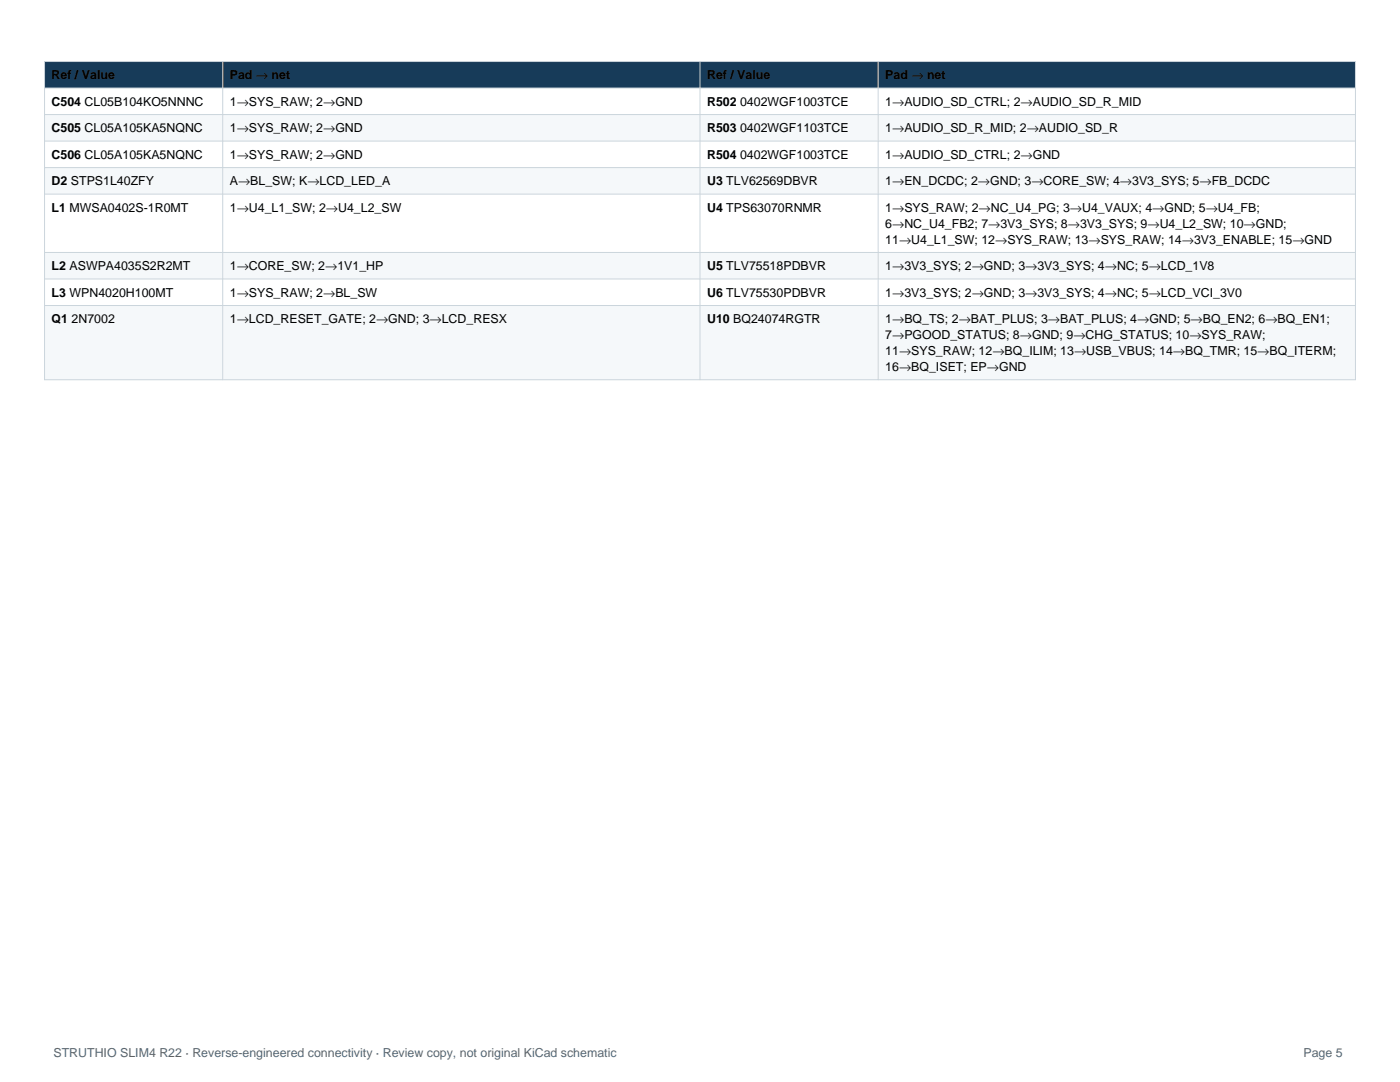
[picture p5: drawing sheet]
<svg xmlns="http://www.w3.org/2000/svg" width="279mm" height="216mm" viewBox="0 0 279 216" stroke-linecap="round" stroke-linejoin="round" font-family="sans-serif">
<defs><g id="words">
<g font-size="2.5">
<text x="10.3" y="15.8">Ref / Value</text>
<text x="45.9" y="15.8">Pad → net</text>
<text x="141.1" y="15.8">Ref / Value</text>
<text x="176.7" y="15.8">Pad → net</text>
<text x="10.3" y="21.1">C504 CL05B104KO5NNNC</text>
<text x="45.9" y="21.1">1→SYS_RAW; 2→GND</text>
<text x="141.1" y="21.1">R502</text>
<text x="147.7" y="21.1">0402WGF1003TCE</text>
<text x="176.7" y="21.1">1→AUDIO_SD_CTRL; 2→AUDIO_SD_R_MID</text>
<text x="10.3" y="26.4">C505 CL05A105KA5NQNC</text>
<text x="45.9" y="26.4">1→SYS_RAW; 2→GND</text>
<text x="141.1" y="26.4">R503</text>
<text x="147.7" y="26.4">0402WGF1103TCE</text>
<text x="176.7" y="26.4">1→AUDIO_SD_R_MID; 2→AUDIO_SD_R</text>
<text x="10.3" y="31.7">C506 CL05A105KA5NQNC</text>
<text x="45.9" y="31.7">1→SYS_RAW; 2→GND</text>
<text x="141.1" y="31.7">R504</text>
<text x="147.7" y="31.7">0402WGF1003TCE</text>
<text x="176.7" y="31.7">1→AUDIO_SD_CTRL; 2→GND</text>
<text x="10.3" y="37">D2 STPS1L40ZFY</text>
<text x="45.9" y="37">A→BL_SW; K→LCD_LED_A</text>
<text x="141.1" y="37">U3 TLV62569DBVR</text>
<text x="176.7" y="37">1→EN_DCDC; 2→GND; 3→CORE_SW; 4→3V3_SYS; 5→FB_DCDC</text>
<text x="10.3" y="42.3">L1 MWSA0402S-1R0MT</text>
<text x="45.9" y="42.3">1→U4_L1_SW; 2→U4_L2_SW</text>
<text x="141.1" y="42.3">U4 TPS63070RNMR</text>
<text x="176.7" y="42.3">1→SYS_RAW; 2→NC_U4_PG; 3→U4_VAUX; 4→GND; 5→U4_FB;</text>
<text x="176.7" y="45.4">6→NC_U4_FB2; 7→3V3_SYS; 8→3V3_SYS; 9→U4_L2_SW; 10→GND;</text>
<text x="10.3" y="53.9">L2 ASWPA4035S2R2MT</text>
<text x="45.9" y="53.9">1→CORE_SW; 2→1V1_HP</text>
<text x="141.1" y="53.9">U5 TLV75518PDBVR</text>
<text x="176.7" y="48.6">11→U4_L1_SW; 12→SYS_RAW; 13→SYS_RAW; 14→3V3_ENABLE; 15→GND</text>
<text x="176.7" y="53.9">1→3V3_SYS; 2→GND; 3→3V3_SYS; 4→NC; 5→LCD_1V8</text>
<text x="10.3" y="59.2">L3 WPN4020H100MT</text>
<text x="45.9" y="59.2">1→SYS_RAW; 2→BL_SW</text>
<text x="141.1" y="59.2">U6 TLV75530PDBVR</text>
<text x="176.7" y="59.2">1→3V3_SYS; 2→GND; 3→3V3_SYS; 4→NC; 5→LCD_VCI_3V0</text>
<text x="10.3" y="64.5">Q1</text>
<text x="14.3" y="64.5">2N7002</text>
<text x="45.9" y="64.5">1→LCD_RESET_GATE; 2→GND; 3→LCD_RESX</text>
<text x="141.1" y="64.5">U10 BQ24074RGTR</text>
<text x="176.7" y="64.5">1→BQ_TS; 2→BAT_PLUS; 3→BAT_PLUS; 4→GND; 5→BQ_EN2; 6→BQ_EN1;</text>
<text x="176.7" y="67.7">7→PGOOD_STATUS; 8→GND; 9→CHG_STATUS; 10→SYS_RAW;</text>
<text x="176.7" y="70.8">11→SYS_RAW; 12→BQ_ILIM; 13→USB_VBUS; 14→BQ_TMR; 15→BQ_ITERM;</text>
<text x="176.7" y="74">16→BQ_ISET; EP→GND</text>
</g>
<g font-size="2.5" fill="#526674">
<text x="10.7" y="210.8">STRUTHIO SLIM4 R22 · Reverse-engineered connectivity · Review copy, not original KiCad schematic</text>
<text x="260.1" y="210.8">Page 5</text>
</g>
</g></defs>
<path d="M8.9 12.3h261.6v5.3h-261.6z" fill-rule="evenodd" fill="#173b59"/>
<path d="M8.9 17.6h261.6v5.3h-261.6z" fill-rule="evenodd" fill="#fff"/>
<path d="M8.9 22.9h261.6v5.3h-261.6z" fill-rule="evenodd" fill="#f5f8fa"/>
<path d="M8.9 28.2h261.6v5.2h-261.6z" fill-rule="evenodd" fill="#fff"/>
<path d="M8.9 33.4h261.6v5.3h-261.6z" fill-rule="evenodd" fill="#f5f8fa"/>
<path d="M8.9 38.7h261.6v11.7h-261.6z" fill-rule="evenodd" fill="#fff"/>
<path d="M8.9 50.4h261.6v5.3h-261.6z" fill-rule="evenodd" fill="#f5f8fa"/>
<path d="M8.9 55.7h261.6v5.3h-261.6z" fill-rule="evenodd" fill="#fff"/>
<path d="M8.9 61h261.6v14.8h-261.6z" fill-rule="evenodd" fill="#f5f8fa"/>
<path d="M8.9 12.3h261.6v63.5h-261.6zM8.9 17.6h261.6M44.5 12.3v63.5M139.7 12.3v63.5M175.3 12.3v63.5M8.9 22.9h261.6M8.9 28.2h261.6M8.9 33.4h261.6M8.9 38.7h261.6M8.9 50.4h261.6M8.9 55.7h261.6M8.9 61h261.6" fill="none" stroke="#cbd5dc" stroke-width=".2"/>
<use href="#words"/>
</svg>
